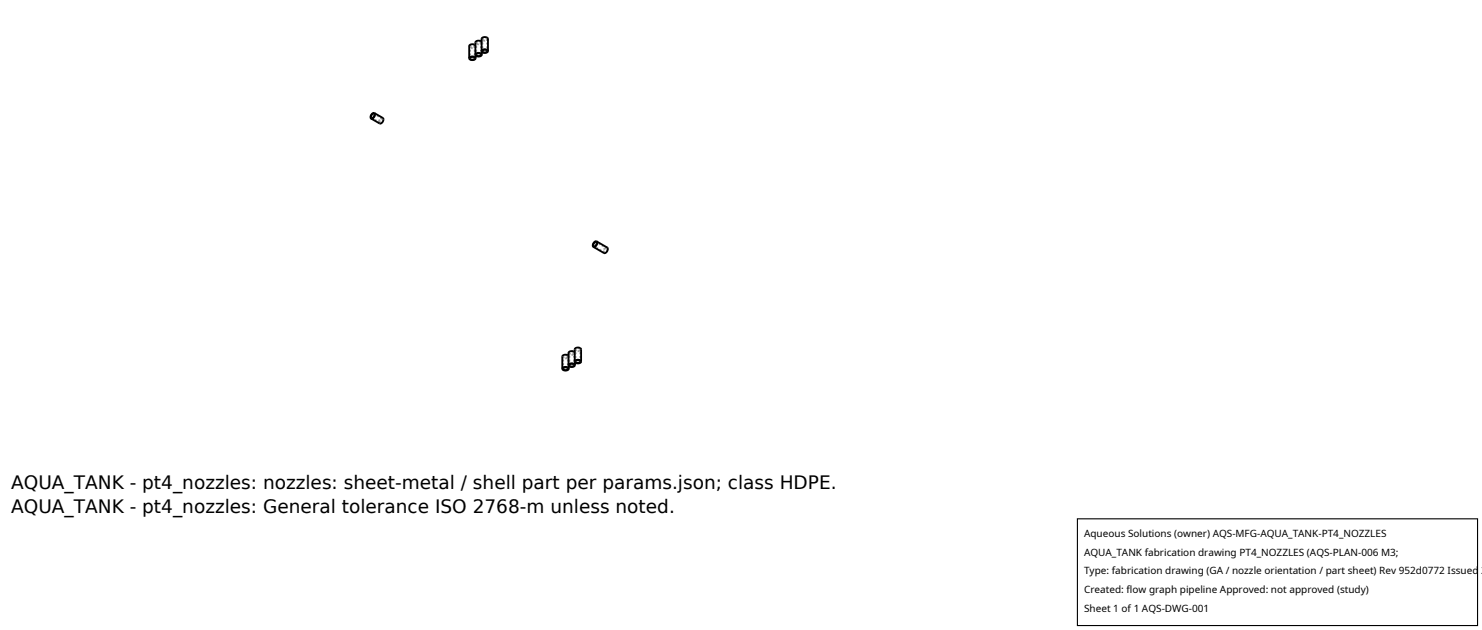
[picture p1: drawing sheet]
<svg xmlns="http://www.w3.org/2000/svg" width="212mm" height="90mm" viewBox="0 0 212 90" stroke-linecap="round" stroke-linejoin="round" font-family="sans-serif">
<defs><g id="words">
<g font-size="2.6">
<text x="1.6" y="69.8">AQUA_TANK - pt4_nozzles: nozzles: sheet-metal / shell part per params.json; class HDPE.</text>
<text x="1.6" y="73.3">AQUA_TANK - pt4_nozzles: General tolerance ISO 2768-m unless noted.</text>
</g>
<g font-size="1.4">
<text x="154.8" y="76.6">Aqueous Solutions (owner) AQS-MFG-AQUA_TANK-PT4_NOZZLES</text>
<text x="154.8" y="79.3">AQUA_TANK fabrication drawing PT4_NOZZLES (AQS-PLAN-006 M3;</text>
<text x="154.8" y="82">Type: fabrication drawing (GA / nozzle orientation / part sheet) Rev 952d0772 Issued 2</text>
<text x="154.8" y="84.7">Created: flow graph pipeline Approved: not approved (study)</text>
<text x="154.8" y="87.4">Sheet 1 of 1 AQS-DWG-001</text>
</g>
</g></defs>
<g fill="none" stroke="#a0a0a0" stroke-width=".26" stroke-dasharray=".3 .3" stroke-linecap="butt">
<path d="M53.1 16.8l1.2 .7M53.4 16.2l1.2 .7M54.3 17.5l.2-.1 .2-.3M54.6 16.9l-.2 .1-.1 .2v.3M54.7 16.8l-.3 .1-.2 .2-.1 .3 .1 .2M54.7 17.1l-.1-.2M67.1 6.6l.2-.2h.4M67.1 6.6v1.7M67.7 6.4l.1 .2M67.8 6.6l-.3 .2-.3-.1-.1-.1M67.8 6.6v1.7M67.9 6.5v.1"/>
<path d="M67.9 6.6l-.1 .1-.3 .1h-.3l-.2-.2M67.9 6.6v1.3M68 6.1l.2-.2h.4M68 6.1v1.7M68.6 5.9l.1 .2M68.7 6.1l-.3 .2-.3-.1-.1-.1M68.7 6.1v1.7M68.8 6v.1M68.8 6.1l-.1 .2h-.3h-.4l-.1-.2M68.8 6.1v1.3M68.9 5.6l.2-.2h.4M68.9 5.6v1.7"/>
<path d="M69.5 5.4l.1 .2M69.6 5.6l-.3 .1h-.3l-.1-.1M69.6 5.6v1.7M69.7 5.6l-.1 .1-.4 .1-.3-.1-.1-.1M86.3 36.1l-.1-.2 .1-.3 .2-.2 .2-.1M86.3 36v-.4l.4-.2M86.3 36l-1.5-.8M86.7 35.4v.2M86.7 35.4l-1.6-.8M86.7 35.6l-.1 .3-.3 .1M80.3 50.9l.1 .2 .3 .1 .4-.1 .1-.2M80.4 50.9l.4 .2 .2-.1 .1-.1"/>
<path d="M80.4 52.7v-1.8M81 50.8l-.3-.1-.3 .2M81.1 50.9l-.1-.1M81.1 52.7v-1.8M81.2 50.4l.1 .2 .3 .1 .4-.1 .1-.2M81.2 50.9v-.1M81.2 52.2v-1.3M81.3 50.4l.3 .2 .3-.1 .1-.1M81.3 52.1v-1.7M81.9 50.3l-.4-.1-.2 .2M82 50.4l-.1-.1M82 52.1v-1.7"/>
<path d="M82.1 49.9l.1 .2h.3h.4l.1-.2M82.1 50.4v-.1M82.1 51.7v-1.3M82.2 49.9l.3 .2 .3-.1 .1-.1M82.2 51.6v-1.7M82.8 49.7h-.4l-.2 .2M82.9 49.9l-.1-.2M82.9 51.6v-1.7"/>
</g>
<g fill="none" stroke="#000" stroke-width=".26">
<path d="M53.1 16.3l.3-.1 .1 .2-.1 .3-.3 .1-.1-.1zM53.5 16.1l1.2 .8 .1 .2-.1 .2-.2 .3h-.2l-1.3-.7M53.5 16.1l.1 .3-.1 .3-.3 .2h-.2M53.5 16.1l-.3 .1-.2 .2-.1 .3 .1 .2M67 8.3l.1-.2h.3h.4l.1 .2M67 8.3l.2 .2 .2 .1 .4-.1 .1-.2M67.2 8.2l.4-.1 .2 .2-.2 .2h-.2l-.2-.1zM67.9 6.5l-.5-.2-.4 .2v1.8M67.9 7.8l.1-.2 .3-.1 .4 .1 .1 .2M67.9 7.8l.1 .2 .3 .1 .4-.1 .1-.2M67.9 7.9v.4M68.1 7.7l.4-.1 .2 .2-.2 .2h-.3l-.2-.1z"/>
<path d="M68.8 6l-.5-.2-.4 .2v1.8M68.8 7.3l.1-.2 .3-.1 .3 .1 .2 .2M68.8 7.3l.1 .2 .3 .1 .3-.1 .2-.2M68.8 7.3v-1.8l.1-.1 .3-.1 .3 .1 .2 .1v1.8M68.8 7.4v.4M68.9 7.2l.5-.1 .2 .2-.2 .2h-.3l-.2-.1zM84.9 34.6h.2l.1 .1-.1 .4-.2 .1-.2-.2zM85.2 34.5l.1 .2-.1 .3-.2 .2-.2 .1M85.2 34.5h-.2l-.2 .2-.1 .3 .1 .3M85.2 34.5l1.5 .9 .1 .2-.1 .3-.2 .2h-.2l-1.5-.8M80.3 52.7l.1-.2 .4-.1 .3 .1 .1 .2M80.3 52.7l.1 .1 .3 .1 .4-.1 .1-.1"/>
<path d="M80.5 52.6l.4-.1 .2 .2-.1 .1h-.4l-.2-.1zM81.2 50.8l-.5-.2-.4 .2v1.9M81.2 52.1l.1-.1 .3-.1 .4 .1 .1 .1M81.2 52.1l.1 .2 .3 .1 .4-.1 .1-.2M81.2 52.2v.5M81.4 52.1l.3-.1 .3 .2-.1 .1h-.3l-.2-.1zM82.1 50.3l-.5-.2-.4 .2v1.8M82.1 51.6v-1.7l.4-.3 .3 .1 .2 .1v1.8M82.1 51.6l.1-.1 .3-.1h.4l.1 .2M82.1 51.6l.1 .2 .3 .1 .4-.1 .1-.2M82.1 51.7v.4M82.2 51.5l.5-.1 .2 .3-.2 .1h-.3l-.2-.1z"/>
</g>
<path d="M153.9 74.1h57.1v15.2h-57.1z" fill="#fff" stroke="#000" stroke-width=".16"/>
<use href="#words"/>
</svg>
